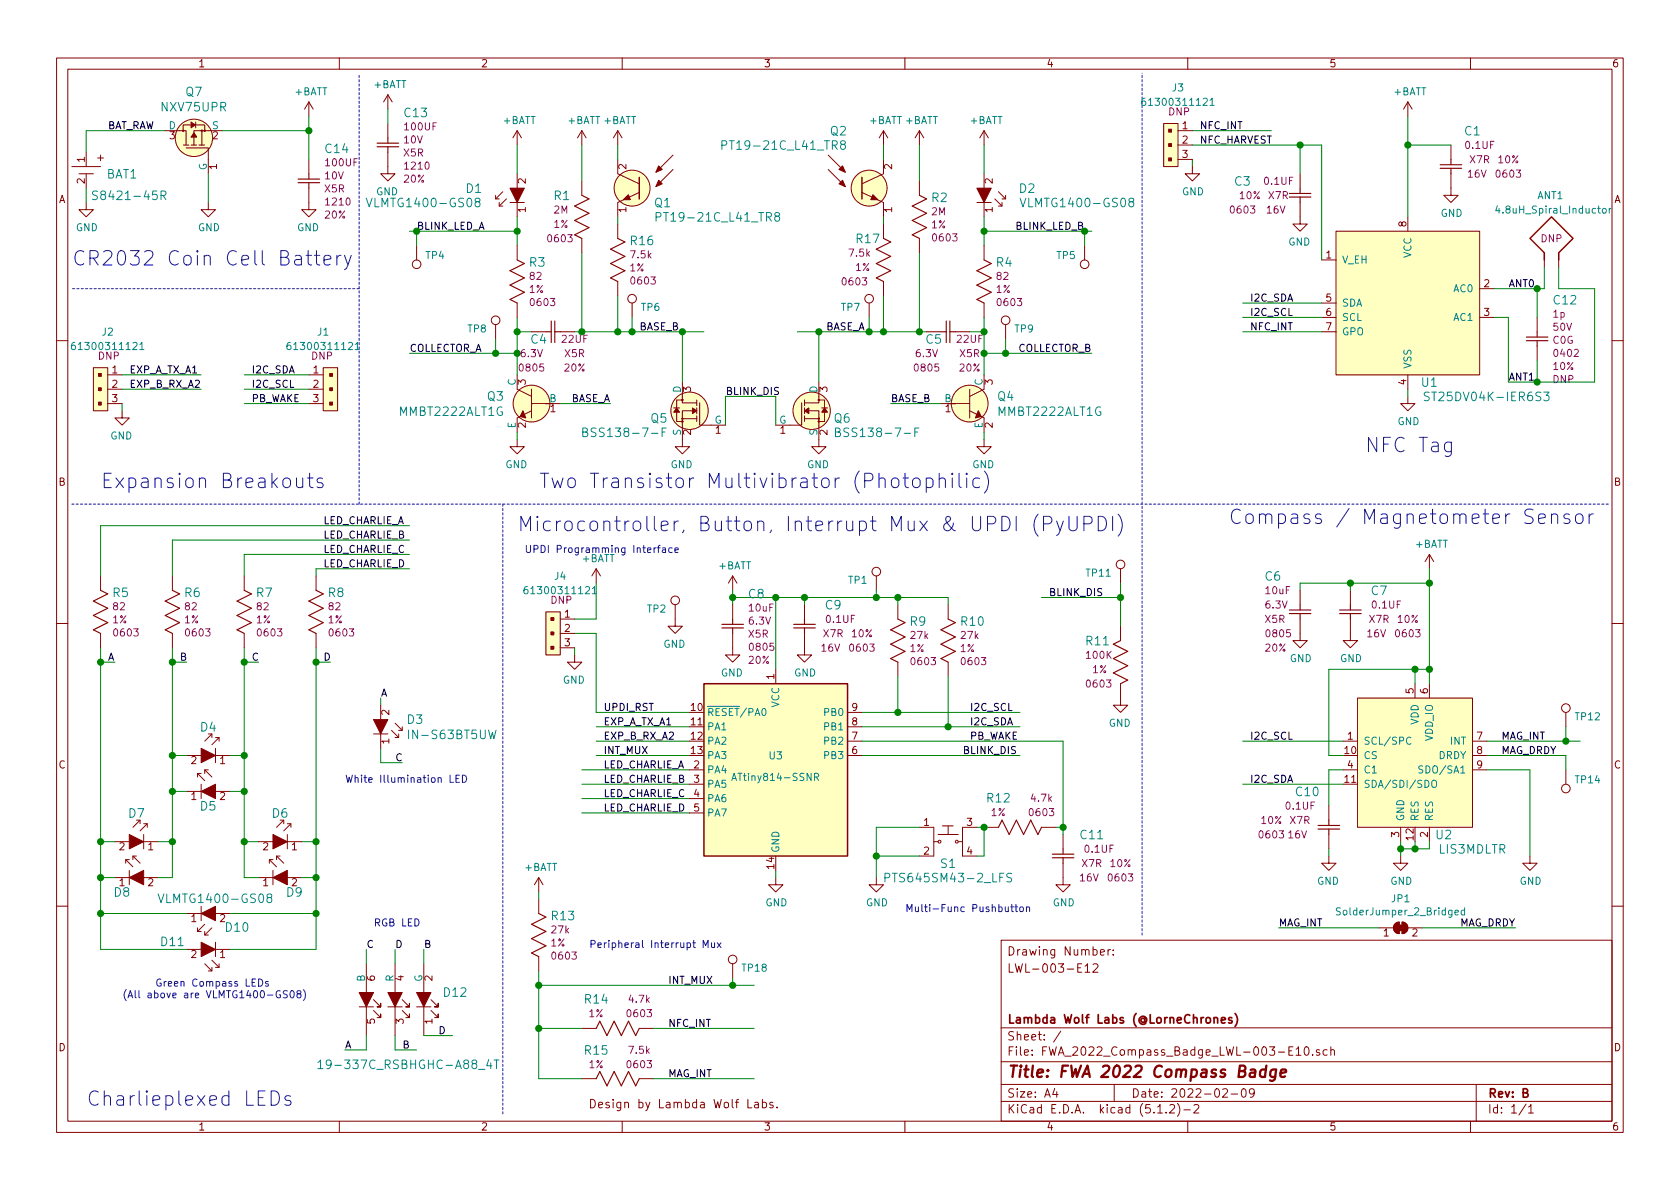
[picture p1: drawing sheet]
<svg xmlns="http://www.w3.org/2000/svg" width="297mm" height="210mm" viewBox="0 0 297 210" stroke-linecap="round" stroke-linejoin="round" font-family="sans-serif">
<defs><g id="words">
<g font-size="3.5" fill="#0000c2">
<text x="12.7" y="47">CR2032 Coin Cell Battery</text>
<text x="241.3" y="80">NFC Tag</text>
<text x="17.8" y="86.4">Expansion Breakouts</text>
<text x="95.2" y="86.4">Two Transistor Multivibrator (Photophilic)</text>
<text x="91.4" y="94">Microcontroller, Button, Interrupt Mux &amp; UPDI (PyUPDI)</text>
<text x="217.2" y="92.7">Compass / Magnetometer Sensor</text>
<text x="15.2" y="195.6">Charlieplexed LEDs</text>
</g>
<text font-size="2.8" fill="#840000" x="178" y="190.5">Title: FWA 2022 Compass Badge</text>
<g font-size="2.1" fill="#008484">
<text x="32.9" y="17">Q7</text>
<text x="28.7" y="19.7">NXV75UPR</text>
<text x="71.6" y="20.7">C13</text>
<text x="146.9" y="23.9">Q2</text>
<text x="259" y="23.9">C1</text>
<text x="57.6" y="27.1">C14</text>
<text x="128.7" y="26.5">PT19-21C_L41_TR8</text>
<text x="17.5" y="35.4">S8421-45R</text>
<text x="18.8" y="31.6">BAT1</text>
<text x="82.4" y="34.1">D1</text>
<text x="98" y="35.4">R1</text>
<text x="164.8" y="35.7">R2</text>
<text x="180.3" y="34.1">D2</text>
<text x="218.3" y="32.8">C3</text>
<text x="65.8" y="36.6">VLMTG1400-GS08</text>
<text x="115.8" y="36.6">Q1</text>
<text x="117" y="39.2">PT19-21C_L41_TR8</text>
<text x="181.4" y="36.6">VLMTG1400-GS08</text>
<text x="93.6" y="47.2">R3</text>
<text x="111.6" y="43.4">R16</text>
<text x="151.5" y="43">R17</text>
<text x="176.2" y="47.2">R4</text>
<text x="274.8" y="53.8">C12</text>
<text x="93.9" y="60.8">C4</text>
<text x="163.8" y="60.8">C5</text>
<text x="86.2" y="70.9">Q3</text>
<text x="176.4" y="70.9">Q4</text>
<text x="251.4" y="68.4">U1</text>
<text x="252.9" y="70.9">ST25DV04K-IER6S3</text>
<text x="70.8" y="73.6">MMBT2222ALT1G</text>
<text x="104.5" y="77.3">BSS138-7-F</text>
<text x="115.1" y="74.7">Q5</text>
<text x="147.5" y="74.7">Q6</text>
<text x="149.1" y="77.3">BSS138-7-F</text>
<text x="176.6" y="73.6">MMBT2222ALT1G</text>
<text x="20" y="105.6">R5</text>
<text x="32.7" y="105.6">R6</text>
<text x="45.4" y="105.6">R7</text>
<text x="58.1" y="105.6">R8</text>
<text x="132.4" y="105.8">C8</text>
<text x="146" y="107.8">C9</text>
<text x="223.7" y="102.7">C6</text>
<text x="242.5" y="105.2">C7</text>
<text x="161" y="110.7">R9</text>
<text x="170" y="110.7">R10</text>
<text x="192.1" y="114.1">R11</text>
<text x="35.5" y="129.4">D4</text>
<text x="72" y="128">D3</text>
<text x="72.8" y="130.7">IN-S63BT5UW</text>
<text x="35.5" y="143.3">D5</text>
<text x="174.6" y="141.9">R12</text>
<text x="229.2" y="140.8">C10</text>
<text x="22.8" y="144.6">D7</text>
<text x="48.2" y="144.6">D6</text>
<text x="191.1" y="148.4">C11</text>
<text x="253.9" y="148.4">U2</text>
<text x="166.3" y="153.5">S1</text>
<text x="254.4" y="150.9">LIS3MDLTR</text>
<text x="20.2" y="158.6">D8</text>
<text x="29" y="159.7">VLMTG1400-GS08</text>
<text x="50.7" y="158.6">D9</text>
<text x="157.5" y="156">PTS645SM43-2_LFS</text>
<text x="28.5" y="167.3">D11</text>
<text x="40" y="164.8">D10</text>
<text x="97.6" y="162.7">R13</text>
<text x="78.5" y="176.3">D12</text>
<text x="103.5" y="177.5">R14</text>
<text x="58" y="189">19-337C_RSBHGHC-A88_4T</text>
<text x="103.5" y="186.5">R15</text>
</g>
<g font-size="2.1" fill="#840000">
<text x="178" y="172">LWL-003-E12</text>
<text x="178" y="169">Drawing Number:</text>
<text x="178" y="184">Sheet: /</text>
<text x="178" y="181">Lambda Wolf Labs (@LorneChrones)</text>
<text x="178" y="186.7">File: FWA_2022_Compass_Badge_LWL-003-E10.sch</text>
<text x="104" y="196">Design by Lambda Wolf Labs.</text>
<text x="178" y="196.9">KiCad E.D.A. kicad (5.1.2)-2</text>
<text x="178" y="194.1">Size: A4</text>
<text x="200" y="194.1">Date: 2022-02-09</text>
<text x="263" y="194.1">Rev: B</text>
<text x="263" y="196.9">Id: 1/1</text>
</g>
<g font-size="1.8" fill="#840000">
<text x="35" y="11.9">1</text>
<text x="85" y="11.9">2</text>
<text x="135" y="11.9">3</text>
<text x="185" y="11.9">4</text>
<text x="235" y="11.9">5</text>
<text x="285" y="11.9">6</text>
<text x="209.1" y="22.9">1</text>
<text x="15" y="28.7" transform="rotate(-90 15 28.7)">1</text>
<text x="30" y="24.6">3</text>
<text x="37.6" y="24.6">2</text>
<text x="38.4" y="29.9" transform="rotate(-90 38.4 29.9)">1</text>
<text x="110.7" y="29.9" transform="rotate(-90 110.7 29.9)">2</text>
<text x="157.7" y="29.9" transform="rotate(-90 157.7 29.9)">2</text>
<text x="209.1" y="25.4">2</text>
<text x="209.1" y="27.9">3</text>
<text x="10.4" y="35.9">A</text>
<text x="15" y="32.5" transform="rotate(-90 15 32.5)">2</text>
<text x="93" y="32.5" transform="rotate(-90 93 32.5)">2</text>
<text x="175.5" y="32.5" transform="rotate(-90 175.5 32.5)">2</text>
<text x="285.4" y="35.9">A</text>
<text x="93" y="37.6" transform="rotate(-90 93 37.6)">1</text>
<text x="110.7" y="37.6" transform="rotate(-90 110.7 37.6)">1</text>
<text x="157.7" y="37.6" transform="rotate(-90 157.7 37.6)">1</text>
<text x="175.5" y="37.6" transform="rotate(-90 175.5 37.6)">1</text>
<text x="248.7" y="40.1" transform="rotate(-90 248.7 40.1)">8</text>
<text x="234.5" y="45.7">1</text>
<text x="234.5" y="53.3">5</text>
<text x="262.4" y="50.8">2</text>
<text x="234.5" y="55.9">6</text>
<text x="234.5" y="58.4">7</text>
<text x="262.4" y="55.9">3</text>
<text x="19.8" y="66">1</text>
<text x="19.8" y="68.6">2</text>
<text x="19.8" y="71.1">3</text>
<text x="55.4" y="66">1</text>
<text x="55.4" y="68.6">2</text>
<text x="55.4" y="71.1">3</text>
<text x="93" y="68" transform="rotate(-90 93 68)">3</text>
<text x="122.2" y="69.3" transform="rotate(-90 122.2 69.3)">3</text>
<text x="146.3" y="69.3" transform="rotate(-90 146.3 69.3)">3</text>
<text x="175.5" y="68" transform="rotate(-90 175.5 68)">3</text>
<text x="248.7" y="68" transform="rotate(-90 248.7 68)">4</text>
<text x="93" y="75.7" transform="rotate(-90 93 75.7)">2</text>
<text x="97.3" y="72.9">1</text>
<text x="122.2" y="76.9" transform="rotate(-90 122.2 76.9)">2</text>
<text x="126.5" y="76.7">1</text>
<text x="137.9" y="76.7">1</text>
<text x="146.3" y="76.9" transform="rotate(-90 146.3 76.9)">2</text>
<text x="167.2" y="72.9">1</text>
<text x="175.5" y="75.7" transform="rotate(-90 175.5 75.7)">2</text>
<text x="10.4" y="85.9">B</text>
<text x="285.4" y="85.9">B</text>
<text x="99.8" y="109.2">1</text>
<text x="99.8" y="111.8">2</text>
<text x="99.8" y="114.3">3</text>
<text x="122.2" y="125.7">10</text>
<text x="136.9" y="120.1" transform="rotate(-90 136.9 120.1)">1</text>
<text x="150.6" y="125.7">9</text>
<text x="249.9" y="122.7" transform="rotate(-90 249.9 122.7)">5</text>
<text x="252.5" y="122.7" transform="rotate(-90 252.5 122.7)">6</text>
<text x="68.8" y="131.5" transform="rotate(-90 68.8 131.5)">1</text>
<text x="68.8" y="126.5" transform="rotate(-90 68.8 126.5)">2</text>
<text x="122.2" y="128.3">11</text>
<text x="122.2" y="130.8">12</text>
<text x="150.6" y="130.8">7</text>
<text x="150.6" y="128.3">8</text>
<text x="238.3" y="130.8">1</text>
<text x="261.1" y="130.8">7</text>
<text x="10.4" y="135.9">C</text>
<text x="33.8" y="135.1">2</text>
<text x="38.9" y="135.1">1</text>
<text x="122.2" y="133.3">13</text>
<text x="122.7" y="135.9">2</text>
<text x="150.6" y="133.3">6</text>
<text x="237.8" y="133.3">10</text>
<text x="238.3" y="135.9">4</text>
<text x="261.1" y="133.3">8</text>
<text x="261.1" y="135.9">9</text>
<text x="285.4" y="135.9">C</text>
<text x="33.8" y="141.5">1</text>
<text x="38.9" y="141.5">2</text>
<text x="122.7" y="138.4">3</text>
<text x="122.7" y="141">4</text>
<text x="122.7" y="143.5">5</text>
<text x="237.8" y="138.4">11</text>
<text x="163.3" y="146">1</text>
<text x="171" y="146">3</text>
<text x="247.4" y="148.1" transform="rotate(-90 247.4 148.1)">3</text>
<text x="249.9" y="148.5" transform="rotate(-90 249.9 148.5)">12</text>
<text x="252.5" y="148.1" transform="rotate(-90 252.5 148.1)">2</text>
<text x="21.1" y="150.4">2</text>
<text x="26.2" y="150.4">1</text>
<text x="46.5" y="150.4">2</text>
<text x="51.6" y="150.4">1</text>
<text x="136.9" y="153.6" transform="rotate(-90 136.9 153.6)">14</text>
<text x="163.3" y="151.1">2</text>
<text x="171" y="151.1">4</text>
<text x="21.1" y="156.7">1</text>
<text x="26.2" y="156.7">2</text>
<text x="46.5" y="156.7">1</text>
<text x="51.6" y="156.7">2</text>
<text x="33.8" y="163.1">1</text>
<text x="38.9" y="163.1">2</text>
<text x="244.6" y="165.6">1</text>
<text x="249.7" y="165.6">2</text>
<text x="33.8" y="169.4">2</text>
<text x="38.9" y="169.4">1</text>
<text x="66.3" y="173.5" transform="rotate(-90 66.3 173.5)">6</text>
<text x="71.4" y="173.5" transform="rotate(-90 71.4 173.5)">4</text>
<text x="76.5" y="173.5" transform="rotate(-90 76.5 173.5)">2</text>
<text x="10.4" y="185.9">D</text>
<text x="66.3" y="181.1" transform="rotate(-90 66.3 181.1)">5</text>
<text x="71.4" y="181.1" transform="rotate(-90 71.4 181.1)">3</text>
<text x="76.5" y="181.1" transform="rotate(-90 76.5 181.1)">1</text>
<text x="285.4" y="185.9">D</text>
<text x="35" y="199.9">1</text>
<text x="85" y="199.9">2</text>
<text x="135" y="199.9">3</text>
<text x="185" y="199.9">4</text>
<text x="235" y="199.9">5</text>
<text x="285" y="199.9">6</text>
</g>
<g font-size="1.8" fill="#008484">
<text x="52.1" y="16.9">+BATT</text>
<text x="66.1" y="15.6">+BATT</text>
<text x="207.3" y="16.2">J3</text>
<text x="246.4" y="16.9">+BATT</text>
<text x="29.8" y="22.9">D</text>
<text x="37.5" y="22.9">S</text>
<text x="89" y="21.9">+BATT</text>
<text x="100.4" y="21.9">+BATT +BATT</text>
<text x="153.7" y="21.9">+BATT +BATT</text>
<text x="171.5" y="21.9">+BATT</text>
<text x="202.9" y="18.7">61300311121</text>
<text x="36.6" y="30.1" transform="rotate(-90 36.6 30.1)">G</text>
<text x="66.5" y="34.5">GND</text>
<text x="209" y="34.5">GND</text>
<text x="271.8" y="35.2">ANT1</text>
<text x="13.4" y="40.9">GND</text>
<text x="35" y="40.9">GND</text>
<text x="52.5" y="40.9">GND</text>
<text x="254.7" y="38.3">GND</text>
<text x="265.3" y="37.8">4.8uH_Spiral_Inductor</text>
<text x="75.3" y="45.8">TP4</text>
<text x="186.9" y="45.8">TP5</text>
<text x="227.8" y="43.4">GND</text>
<text x="237.2" y="46.6">V_EH</text>
<text x="249.6" y="45.6" transform="rotate(-90 249.6 45.6)">VCC</text>
<text x="257.1" y="51.7">AC0</text>
<text x="18.1" y="59.4">J2</text>
<text x="56.2" y="59.4">J1</text>
<text x="82.7" y="58.8">TP8</text>
<text x="113.4" y="55">TP6</text>
<text x="148.8" y="55">TP7</text>
<text x="179.5" y="58.8">TP9</text>
<text x="237.2" y="54.2">SDA</text>
<text x="237.2" y="56.8">SCL</text>
<text x="237.2" y="59.3">GPO</text>
<text x="257.1" y="56.8">AC1</text>
<text x="13.6" y="61.9">61300311121</text>
<text x="51.7" y="61.9">61300311121</text>
<text x="249.6" y="65.3" transform="rotate(-90 249.6 65.3)">VSS</text>
<text x="91.2" y="68.2" transform="rotate(-90 91.2 68.2)">C</text>
<text x="97.2" y="71.1">B</text>
<text x="120.4" y="69.5" transform="rotate(-90 120.4 69.5)">D</text>
<text x="144.5" y="69.5" transform="rotate(-90 144.5 69.5)">D</text>
<text x="167" y="71.1">B</text>
<text x="173.7" y="68.2" transform="rotate(-90 173.7 68.2)">C</text>
<text x="19.5" y="77.7">GND</text>
<text x="91.2" y="75.8" transform="rotate(-90 91.2 75.8)">E</text>
<text x="120.4" y="77" transform="rotate(-90 120.4 77)">S</text>
<text x="126.3" y="74.9">G</text>
<text x="137.7" y="74.9">G</text>
<text x="144.5" y="77" transform="rotate(-90 144.5 77)">S</text>
<text x="173.7" y="75.8" transform="rotate(-90 173.7 75.8)">E</text>
<text x="247.1" y="75.2">GND</text>
<text x="89.4" y="82.8">GND</text>
<text x="118.6" y="82.8">GND</text>
<text x="142.7" y="82.8">GND</text>
<text x="171.9" y="82.8">GND</text>
<text x="102.9" y="99.4">+BATT</text>
<text x="127.1" y="100.7">+BATT</text>
<text x="192.1" y="102">TP11</text>
<text x="250.2" y="96.9">+BATT</text>
<text x="93.6" y="105.1">61300311121</text>
<text x="98.1" y="102.5">J4</text>
<text x="150" y="103.2">TP1</text>
<text x="114.5" y="108.3">TP2</text>
<text x="117.3" y="114.5">GND</text>
<text x="127.5" y="119.6">GND</text>
<text x="140.4" y="119.6">GND</text>
<text x="228" y="117.1">GND</text>
<text x="236.9" y="117.1">GND</text>
<text x="99.5" y="120.9">GND</text>
<text x="137.8" y="125.1" transform="rotate(-90 137.8 125.1)">VCC</text>
<text x="125" y="126.6">RESET/PA0</text>
<text x="125" y="129.2">PA1</text>
<text x="125" y="131.7">PA2</text>
<text x="145.9" y="131.7">PB2</text>
<text x="145.9" y="129.2">PB1</text>
<text x="145.9" y="126.6">PB0</text>
<text x="196" y="128.5">GND</text>
<text x="241" y="131.7">SCL/SPC</text>
<text x="250.8" y="128.2" transform="rotate(-90 250.8 128.2)">VDD</text>
<text x="253.4" y="131" transform="rotate(-90 253.4 131)">VDD_IO</text>
<text x="256.5" y="131.7">INT</text>
<text x="278.6" y="127.4">TP12</text>
<text x="125" y="134.2">PA3</text>
<text x="125" y="136.8">PA4</text>
<text x="136" y="134.3">U3</text>
<text x="145.9" y="134.2">PB3</text>
<text x="241" y="134.2">CS</text>
<text x="241" y="136.8">C1</text>
<text x="251.6" y="136.8">SDO/SA1</text>
<text x="254.3" y="134.2">DRDY</text>
<text x="125" y="139.3">PA5</text>
<text x="125" y="141.9">PA6</text>
<text x="130.2" y="138.1">ATtiny814-SSNR</text>
<text x="241" y="139.3">SDA/SDI/SDO</text>
<text x="278.6" y="138.5">TP14</text>
<text x="125" y="144.4">PA7</text>
<text x="248.3" y="145.3" transform="rotate(-90 248.3 145.3)">GND</text>
<text x="250.8" y="145.3" transform="rotate(-90 250.8 145.3)">RES</text>
<text x="253.4" y="145.3" transform="rotate(-90 253.4 145.3)">RES</text>
<text x="92.8" y="154">+BATT</text>
<text x="137.8" y="150.9" transform="rotate(-90 137.8 150.9)">GND</text>
<text x="135.3" y="160.3">GND</text>
<text x="153.1" y="160.3">GND</text>
<text x="186.1" y="160.3">GND</text>
<text x="232.9" y="156.5">GND</text>
<text x="236.9" y="161.9">SolderJumper_2_Bridged</text>
<text x="245.8" y="156.5">GND</text>
<text x="246.1" y="159.6">JP1</text>
<text x="268.7" y="156.5">GND</text>
<text x="64.5" y="173.6" transform="rotate(-90 64.5 173.6)">B</text>
<text x="69.6" y="173.6" transform="rotate(-90 69.6 173.6)">R</text>
<text x="74.7" y="173.7" transform="rotate(-90 74.7 173.7)">G</text>
<text x="131.3" y="171.8">TP18</text>
</g>
<g font-size="1.8">
<text x="19" y="22.9">BAT_RAW</text>
<text x="212.1" y="22.9">NFC_INT</text>
<text x="212.1" y="25.4">NFC_HARVEST</text>
<text x="73.7" y="40.6">BLINK_LED_A</text>
<text x="179.6" y="40.6">BLINK_LED_B</text>
<text x="221" y="53.3">I2C_SDA</text>
<text x="266.7" y="50.8">ANT0</text>
<text x="113" y="58.4">BASE_B</text>
<text x="146" y="58.4">BASE_A</text>
<text x="221" y="55.9">I2C_SCL</text>
<text x="221" y="58.4">NFC_INT</text>
<text x="72.4" y="62.2">COLLECTOR_A</text>
<text x="179.8" y="62.2">COLLECTOR_B</text>
<text x="22.9" y="66">EXP_A_TX_A1</text>
<text x="22.9" y="68.6">EXP_B_RX_A2</text>
<text x="44.4" y="66">I2C_SDA</text>
<text x="44.4" y="68.6">I2C_SCL</text>
<text x="44.4" y="71.1">PB_WAKE</text>
<text x="100.8" y="71.1">BASE_A</text>
<text x="128.3" y="69.8">BLINK_DIS</text>
<text x="157.5" y="71.1">BASE_B</text>
<text x="266.7" y="67.3">ANT1</text>
<text x="57.1" y="92.7">LED_CHARLIE_A</text>
<text x="57.1" y="95.2">LED_CHARLIE_B</text>
<text x="57.1" y="97.8">LED_CHARLIE_C</text>
<text x="57.1" y="100.3">LED_CHARLIE_D</text>
<text x="185.4" y="105.4">BLINK_DIS</text>
<text x="19" y="116.8">A</text>
<text x="31.7" y="116.8">B</text>
<text x="44.4" y="116.8">C</text>
<text x="57.1" y="116.8">D</text>
<text x="67.3" y="123.2">A</text>
<text x="106.7" y="125.7">UPDI_RST</text>
<text x="171.4" y="125.7">I2C_SCL</text>
<text x="106.7" y="128.3">EXP_A_TX_A1</text>
<text x="106.7" y="130.8">EXP_B_RX_A2</text>
<text x="171.4" y="128.3">I2C_SDA</text>
<text x="171.4" y="130.8">PB_WAKE</text>
<text x="221" y="130.8">I2C_SCL</text>
<text x="265.4" y="130.8">MAG_INT</text>
<text x="69.8" y="134.6">C</text>
<text x="106.7" y="133.3">INT_MUX</text>
<text x="106.7" y="135.9">LED_CHARLIE_A</text>
<text x="170.2" y="133.3">BLINK_DIS</text>
<text x="265.4" y="133.3">MAG_DRDY</text>
<text x="106.7" y="138.4">LED_CHARLIE_B</text>
<text x="106.7" y="141">LED_CHARLIE_C</text>
<text x="106.7" y="143.5">LED_CHARLIE_D</text>
<text x="221" y="138.4">I2C_SDA</text>
<text x="64.8" y="167.6">C</text>
<text x="69.8" y="167.6">D</text>
<text x="74.9" y="167.6">B</text>
<text x="226.1" y="163.8">MAG_INT</text>
<text x="257.9" y="163.8">MAG_DRDY</text>
<text x="118.1" y="174">INT_MUX</text>
<text x="61" y="185.4">A</text>
<text x="71.1" y="185.4">B</text>
<text x="77.5" y="182.9">D</text>
<text x="118.1" y="181.6">NFC_INT</text>
<text x="118.1" y="190.5">MAG_INT</text>
</g>
<g font-size="1.8" fill="#840084">
<text x="71.7" y="23.1">100UF</text>
<text x="206.6" y="20.4">DNP</text>
<text x="57.7" y="29.4">100UF</text>
<text x="71.4" y="27.7">X5R</text>
<text x="71.5" y="25.4">10V</text>
<text x="71.8" y="30">1210</text>
<text x="259.2" y="26.3">0.1UF</text>
<text x="259.9" y="28.9">X7R</text>
<text x="264.9" y="28.9">10%</text>
<text x="57.5" y="34">X5R</text>
<text x="57.5" y="31.7">10V</text>
<text x="71.5" y="32.3">20%</text>
<text x="219.2" y="35.2">10%</text>
<text x="223.6" y="32.7">0.1UF</text>
<text x="224.3" y="35.2">X7R</text>
<text x="259.8" y="31.4">16V</text>
<text x="264.7" y="31.4">0603</text>
<text x="57.5" y="38.7">20%</text>
<text x="57.8" y="36.3">1210</text>
<text x="97.9" y="40.3">1%</text>
<text x="98" y="37.8">2M</text>
<text x="164.7" y="40.4">1%</text>
<text x="164.7" y="38.1">2M</text>
<text x="217.8" y="37.8">0603</text>
<text x="224.3" y="37.8">16V</text>
<text x="97.1" y="42.8">0603</text>
<text x="111.6" y="45.7">7.5k</text>
<text x="150.2" y="45.4">7.5k</text>
<text x="151.3" y="47.9">1%</text>
<text x="165.1" y="42.7">0603</text>
<text x="272.5" y="42.8">DNP</text>
<text x="93.6" y="51.8">1%</text>
<text x="93.8" y="49.5">82</text>
<text x="111.4" y="48">1%</text>
<text x="111.8" y="50.3">0603</text>
<text x="149.1" y="50.5">0603</text>
<text x="176.1" y="51.8">1%</text>
<text x="176.3" y="49.5">82</text>
<text x="94" y="54.1">0603</text>
<text x="176.5" y="54.1">0603</text>
<text x="274.7" y="56.2">1p</text>
<text x="274.7" y="58.5">50V</text>
<text x="17.4" y="63.6">DNP</text>
<text x="55.1" y="63.6">DNP</text>
<text x="92" y="65.7">0805</text>
<text x="92.2" y="63.2">6.3V</text>
<text x="99.4" y="60.6">22UF</text>
<text x="99.8" y="65.7">20%</text>
<text x="99.9" y="63.2">X5R</text>
<text x="161.9" y="65.7">0805</text>
<text x="162" y="63.2">6.3V</text>
<text x="169.3" y="60.6">22UF</text>
<text x="169.7" y="65.7">20%</text>
<text x="169.7" y="63.2">X5R</text>
<text x="274.6" y="60.8">C0G</text>
<text x="274.7" y="65.4">10%</text>
<text x="275" y="63.1">0402</text>
<text x="274.6" y="67.7">DNP</text>
<text x="20.1" y="107.9">82</text>
<text x="32.8" y="107.9">82</text>
<text x="45.5" y="107.9">82</text>
<text x="58.2" y="107.9">82</text>
<text x="97.4" y="106.8">DNP</text>
<text x="223.9" y="105.1">10uF</text>
<text x="223.9" y="107.6">6.3V</text>
<text x="242.7" y="107.6">0.1UF</text>
<text x="19.9" y="110.2">1%</text>
<text x="20.3" y="112.5">0603</text>
<text x="32.6" y="110.2">1%</text>
<text x="33" y="112.5">0603</text>
<text x="45.3" y="110.2">1%</text>
<text x="45.7" y="112.5">0603</text>
<text x="58" y="110.2">1%</text>
<text x="58.4" y="112.5">0603</text>
<text x="132.4" y="112.8">X5R</text>
<text x="132.5" y="108.1">10uF</text>
<text x="132.5" y="110.5">6.3V</text>
<text x="145.6" y="112.7">X7R</text>
<text x="146.2" y="110.2">0.1UF</text>
<text x="150.6" y="112.7">10%</text>
<text x="161.1" y="113">27k</text>
<text x="170" y="113">27k</text>
<text x="223.7" y="110.2">X5R</text>
<text x="224.1" y="112.7">0805</text>
<text x="242" y="112.7">16V</text>
<text x="242.1" y="110.2">X7R</text>
<text x="247" y="112.7">0603</text>
<text x="247.2" y="110.2">10%</text>
<text x="132.4" y="117.4">20%</text>
<text x="132.7" y="115.1">0805</text>
<text x="145.5" y="115.2">16V</text>
<text x="150.4" y="115.2">0603</text>
<text x="160.9" y="115.3">1%</text>
<text x="161.3" y="117.6">0603</text>
<text x="169.8" y="115.3">1%</text>
<text x="170.2" y="117.6">0603</text>
<text x="192.2" y="116.5">100K</text>
<text x="193.2" y="119">1%</text>
<text x="223.8" y="115.2">20%</text>
<text x="192.3" y="121.6">0603</text>
<text x="182.4" y="141.8">4.7k</text>
<text x="227.5" y="143.2">0.1UF</text>
<text x="175.2" y="144.3">1%</text>
<text x="182.2" y="144.3">0603</text>
<text x="222.8" y="148.3">0603</text>
<text x="223" y="145.7">10%</text>
<text x="228.1" y="148.3">16V</text>
<text x="228.1" y="145.7">X7R</text>
<text x="191.2" y="155.9">16V</text>
<text x="191.3" y="153.3">X7R</text>
<text x="191.9" y="150.8">0.1UF</text>
<text x="196.2" y="155.9">0603</text>
<text x="196.4" y="153.3">10%</text>
<text x="97.4" y="167.4">1%</text>
<text x="97.6" y="165.1">27k</text>
<text x="97.8" y="169.7">0603</text>
<text x="104.1" y="179.9">1%</text>
<text x="111.1" y="179.9">0603</text>
<text x="111.3" y="177.3">4.7k</text>
<text x="104.1" y="188.9">1%</text>
<text x="111.1" y="188.9">0603</text>
<text x="111.3" y="186.4">7.5k</text>
</g>
<g font-size="1.8" fill="#0000c2">
<text x="92.7" y="97.8">UPDI Programming Interface</text>
<text x="61" y="138.4">White Illumination LED</text>
<text x="160" y="161.3">Multi-Func Pushbutton</text>
<text x="66" y="163.8">RGB LED</text>
<text x="104.1" y="167.6">Peripheral Interrupt Mux</text>
<text x="21.6" y="176.5">(All above are VLMTG1400-GS08)</text>
<text x="24.5" y="174.5">Green Compass LEDs</text>
</g>
</g></defs>
<g fill="none" stroke="#840000" stroke-width=".18">
<path d="M10 10.3h277v189.9h-277zM12 12.2h273v186.1h-273zM54.6 18l-.8 1.3M54.6 18v2.6M54.6 18l.8 1.3M60 10.3v1.9M68.6 16.8v2.5M68.6 16.8l-.8 1.2M68.6 16.8l.7 1.2M110 10.3v1.9M160 10.3v1.9M210 10.3v1.9"/>
<path d="M248.9 18l-.7 1.3M248.9 18v2.6M248.9 18l.8 1.3M260 10.3v1.9M12.7 29.5h5.1M14 30.7h2.5M15.2 35.8v1.3h1.3l-1.3 1.2-1.2-1.2h1.2M15.2 26.9v2.6M15.2 30.7v2.6M17.3 27.9h1M17.8 27.4v1M29.2 23.1h3.7v2.5"/>
<path d="M32.4 23.2v-1.1h3.8v1.1M32.4 25.6h1M32.9 26.2h3.9v4.5M33.8 25.6h1M34.6 21.6v1M35.2 25.6h1M35.7 23.1v2.5M36.8 35.8v1.3h1.3l-1.3 1.2-1.2-1.2h1.2M39.4 23.1h-5.1v2.5M54.6 33.3v3.8h-1.3l1.3 1.2 1.3-1.2h-1.3M54.6 28.2v2.5M68.6 26.9v3.8h-1.3l1.3 1.3 1.2-1.3h-1.2"/>
<path d="M68.6 21.8v2.6M87.6 34.5v.7h.7M88.3 35.8v.6h.6M88.9 33.9l-1.3 1.3M89.5 35.2l-1.2 1.2M90.2 35.8h2.5M91.4 23.1v2.5M91.4 30.7v2.6M91.4 35.8v2.5M91.4 23.1l-.7 1.3M91.4 23.1l.8 1.3M102.9 23.1l-.8 1.3"/>
<path d="M102.9 23.1v2.5M102.9 32v2.5M102.9 23.1l.7 1.3M109.2 28.2v2.5l3.8 1.8M109.2 23.1v2.5M109.2 39.6v2.6M109.2 23.1l-.7 1.3M109.2 23.1l.8 1.3M113 34l-3.8 1.8v2.5M119 30l-2.3 2.3M119 27.4l-2.3 2.3M146.4 30l2.3 2.3"/>
<path d="M146.4 27.4l2.3 2.3M152.4 34l3.8 1.8v2.5M156.2 23.1l-.8 1.3M156.2 23.1v2.5M156.2 28.2v2.5l-3.8 1.8M156.2 39.6v2.6M156.2 23.1l.8 1.3M162.6 23.1l-.8 1.3M162.6 23.1v2.5M162.6 32v2.5M162.6 23.1l.7 1.3M172.7 35.8h2.6"/>
<path d="M174 23.1v2.5M174 30.7v2.6M174 35.8v2.5M174 23.1l-.8 1.3M174 23.1l.8 1.3M175.9 35.2l1.3 1.2M176.5 33.9l1.3 1.3M177.2 35.8v.6h-.7M177.8 34.5v.7h-.6M205.7 21.8h2.6v7.7h-2.6zM208.3 23.1h2.5M208.3 25.6h2.5"/>
<path d="M208.3 28.2h2.5M210.8 29.5v1.2h1.3l-1.3 1.3-1.3-1.3h1.3M229.9 35.8v3.8h-1.3l1.3 1.3 1.2-1.3h-1.2M229.9 30.7v2.6M248.9 38.3v2.6M256.5 30.7v3.8h1.3l-1.3 1.3-1.2-1.3h1.2M256.5 25.6v2.6M73.7 43.4v2.6M87.6 57.4v2.5M91.4 43.4v2.6M91.4 53.6v2.5M99.1 58.7h2.5"/>
<path d="M102.9 42.2v2.5M109.2 49.8v2.5M111.8 53.6v2.5M153.7 53.6v2.5M156.2 49.8v2.5M162.6 42.2v2.5M168.9 58.7h2.5M174 43.4v2.6M174 53.6v2.5M177.8 57.4v2.5M191.8 43.4v2.6M233.7 46h2.5"/>
<path d="M233.7 56.1h2.5M233.7 53.6h2.5M233.7 58.7h2.5M236.2 40.9h25.4v25.4h-25.4zM261.6 51h2.6M261.6 56.1h2.6M271.8 56.1v2.6M273 44.7v2.5M275.6 44.7v2.5M10 60.2h2M16.5 65h2.5v7.6h-2.5zM19 71.4h2.6"/>
<path d="M19 66.3h2.6M19 68.8h2.6M21.6 72.6v1.3h-1.3l1.3 1.3 1.3-1.3h-1.3M54.6 71.4h2.5M54.6 66.3h2.5M54.6 68.8h2.5M57.1 65h2.6v7.6h-2.6zM91.4 77.7v1.3h-1.2l1.2 1.3 1.3-1.3h-1.3M91.4 66.3v2.5l2.6 1.3M94 71.4h5.1M94 72.6l-2.6 1.3v2.5M94 68.8v5.1"/>
<path d="M119.1 72.1h1M120.6 67.6v3.6h2.6M120.6 74h2.6M120.8 70.7h-1.2v3.8h1.2M123.2 72.6h-2.6v6.4h-1.2l1.2 1.3 1.3-1.3h-1.3M123.2 70.7v1M123.2 72.1v1M123.2 73.5v1M123.7 71.2v4h4.6M141.7 71.2v4h-4.5M142.2 72.6h2.6v6.4h-1.3l1.3 1.3 1.2-1.3h-1.2M142.2 70.7v1"/>
<path d="M142.2 72.1v1M142.2 73.5v1M142.2 74h2.6M144.7 70.7h1.1v3.8h-1.1M144.8 67.6v3.6h-2.6M145.3 72.1h1M166.4 71.4h5M171.4 72.6l2.6 1.3v2.5M171.4 68.8v5.1M174 77.7v1.3h-1.3l1.3 1.3 1.3-1.3h-1.3M174 66.3v2.5l-2.6 1.3M248.9 70.1v1.3h1.3l-1.3 1.2-1.3-1.2h1.3"/>
<path d="M248.9 66.3v2.5M271.8 61.2v2.5M285 60.2h2M252.7 98v2.6M252.7 98l-.7 1.3M252.7 98l.8 1.3M10 110.3h2M17.8 101.8v2.6M17.8 112v2.5M30.5 101.8v2.6M30.5 112v2.5M43.2 101.8v2.6"/>
<path d="M43.2 112v2.5M55.9 101.8v2.6M55.9 112v2.5M96.5 108.2h2.6v7.6h-2.6zM99.1 109.5h2.5M99.1 112h2.5M99.1 114.5h2.5M101.6 115.8v1.3h-1.3l1.3 1.3 1.3-1.3h-1.3M105.4 100.6l-.8 1.2M105.4 100.6v2.5M105.4 100.6l.8 1.2M119.4 106.9v3.8h-1.3l1.3 1.3 1.2-1.3h-1.2"/>
<path d="M129.5 112v3.8h-1.2l1.2 1.3 1.3-1.3h-1.3M129.5 101.8l-.7 1.3M129.5 101.8v2.6M129.5 106.9v2.6M129.5 101.8l.8 1.3M137.2 118.4v2.5M142.2 112v3.8h1.3l-1.3 1.3-1.2-1.3h1.2M142.2 106.9v2.6M154.9 101.8v2.6M158.7 106.9v2.6M158.7 117.1v2.5M167.6 106.9v2.6"/>
<path d="M167.6 117.1v2.5M198.1 100.6v2.5M198.1 110.7v2.6M229.9 109.5v3.8h1.2l-1.2 1.2-1.3-1.2h1.3M229.9 104.4v2.5M238.8 109.5v3.8h1.2l-1.2 1.2-1.3-1.2h1.3M238.8 104.4v2.5M285 110.3h2M33 133.6h2.6M33 139.9h2.6M34.9 136.8l1.3 1.2M35.6 136.8h-.7v.6"/>
<path d="M35.6 138.7v2.5M36.2 136.1l1.3 1.3M36.8 129.8h.7v.6M36.8 136.1h-.6v.7M37.5 129.8l-1.3 1.3M38.1 130.4h.6v.7M38.1 133.6h2.5M38.1 132.3v2.6M38.1 139.9h2.5M38.7 130.4l-1.2 1.3M66 129.8h2.6M67.3 124.7v2.5"/>
<path d="M67.3 129.8v2.5M69.2 129.2l1.3 1.2M69.8 127.9l1.3 1.3M70.5 129.8v.6h-.7M71.1 128.5v.7h-.6M121.9 136.1h2.6M121.9 138.7h2.6M149.9 131.1h2.5M149.9 133.6h2.5M149.9 128.5h2.5M149.9 126h2.5M198.1 120.9v3.8h-1.3l1.3 1.3 1.3-1.3h-1.3"/>
<path d="M237.5 131.1h2.5M237.5 136.1h2.5M240 123.4h20.3v22.9h-20.3zM250.2 120.9v2.5M252.7 120.9v2.5M260.3 131.1h2.6M260.3 136.1h2.6M260.3 133.6h2.6M276.9 126v2.5M276.9 136.1v2.6M20.3 148.8h2.6M20.3 155.2h2.6"/>
<path d="M22.2 152l1.3 1.3M22.9 152h-.7v.6M22.9 153.9v2.6M23.5 151.4l1.3 1.2M24.1 151.4h-.6v.6M24.1 145h.7v.7M24.8 145l-1.3 1.3M25.4 145.7h.6v.6M25.4 148.8h2.5M25.4 155.2h2.5M25.4 147.6v2.5M26 145.7l-1.2 1.2"/>
<path d="M45.7 148.8h2.6M45.7 155.2h2.6M47.6 152l1.3 1.3M48.3 152h-.7v.6M48.3 153.9v2.6M48.9 151.4l1.3 1.2M49.5 151.4h-.6v.6M49.5 145h.7v.7M50.2 145l-1.3 1.3M50.8 145.7h.6v.6M50.8 148.8h2.5M50.8 155.2h2.5"/>
<path d="M50.8 147.6v2.5M51.4 145.7l-1.2 1.2M95.2 155.2v2.5M95.2 159v2.5M95.2 155.2l-.7 1.3M95.2 155.2l.8 1.3M121.9 141.2h2.6M121.9 143.8h2.6M137.2 155.2v1.3h1.2l-1.2 1.2-1.3-1.2h1.3M154.9 155.2v1.3h1.3l-1.3 1.2-1.2-1.2h1.2M162.6 146.3h2.5v5.1h-2.5M165.1 148.8h.8"/>
<path d="M165.9 147.6h3.5M166.6 146h1.9M167.6 146v1.6M169.4 148.8h.8M172.7 146.3h-2.5v5.1h2.5M174 146.3h2.5M184.1 146.3h2.6M188 152.6v3.9h1.2l-1.2 1.2-1.3-1.2h1.3M188 147.6v2.5M234.9 151.4v1.2h-1.2l1.2 1.3 1.3-1.3h-1.3M234.9 142.5v2.5M234.9 147.6v2.5"/>
<path d="M247.6 151.4v1.2h1.3l-1.3 1.3-1.2-1.3h1.2M247.6 146.3v2.5M252.7 146.3v2.5M270.5 151.4v1.2h1.3l-1.3 1.3-1.3-1.3h1.3M10 160.2h2M33 167.9h2.6M33 161.5h2.6M34.9 164.1v.6h.7M35.6 160.3v2.5M36.2 164.7v.6h.6M36.2 170.4l1.3 1.3M36.2 163.4l-1.3 1.3"/>
<path d="M37.5 171.1v.6h-.7M37.5 169.8l1.2 1.3M37.5 164.1l-1.3 1.2M38.1 166.6v2.6M38.1 167.9h2.5M38.1 161.5h2.5M38.7 170.4v.7h-.6M63.5 178h2.5M64.8 170.4v5.1M64.8 178v5.1M66 178.7l1.3 1.3v-.7v.7h-.6M66 176.8l1.3 1.2v-.6v.6h-.6h.6"/>
<path d="M68.6 178h2.5M69.8 170.4v5.1M69.8 178v5.1M71.1 178.7l1.3 1.3v-.7v.7h-.6M71.1 176.8l1.3 1.2v-.6v.6h-.6h.6M73.7 178h2.5M74.9 170.4v5.1M74.9 178v5.1M76.2 178.7l1.3 1.3v-.7v.7h-.7M76.2 176.8l1.3 1.2v-.6v.6h-.7h.7M95.2 169.2v2.5M129.5 170.4v2.6"/>
<path d="M177 166.3h108v32h-108zM191.8 170.9l.5-.5v1.5M191.8 171.9h.9M193.3 170.6l.2-.2h.3l.3 .2v.3l-.9 1h.9M194.6 168.4l.7-.1-.1-.3-.4-.1-.2 .2v.7h.6M195.9 167.9v1M196.3 167.9l-.4 .3M196.8 168.8v.1M196.8 168v.1M243.8 164.1h2.6M246.6 163.4l.4-.3h.4v2a1.03 1.03 0 0 1-.9-.6 1.03 1.03 0 0 1 .1-1.1zM247.9 163.1a1.02 1.02 0 0 1 1 1 1.02 1.02 0 0 1-1 1z"/>
<path d="M248.9 164.1h2.6M285 160.2h2M60 198.3v1.9M102.9 181.9h2.5M102.9 190.7h2.5M110 198.3v1.9M113 181.9h2.6M113 190.7h2.6M132.2 194.4v1.5h.7M133.5 195h.5l.1 .9M134.1 195.3h-.5l-.2 .2 .2 .4 .5-.1M134.8 195l.4-.1 .3 .3v.6l-.3 .1-.4-.1"/>
<path d="M134.8 194.4v1.5M136.7 195l-.4-.1-.2 .2 .1 .2 .5 .2v.3h-.6M137.4 195.8v.1M160 198.3v1.9M177 194.8h108M177 191.8h108M177 187.8h108M177 181.8h108M186.5 192.5l-.4 1h1M186.8 193v1M187.6 182.3l-1.3 2M197 191.8v3"/>
<path d="M204.7 196.8h.8M206.2 196.7v.1M206.8 195.5l.2-.2h.4l.2 .2 .1 .3-.1 .2-.8 .8h.9M208.2 195.1a1.71 1.71 0 0 1 0 2.3M209.3 196.3h1.2M210 198.3v1.9M211.1 195.5l.2-.2h.4l.3 .5-1 1h1M216.2 192.7l.2-.2h.4l.2 .5-.9 1h.9M217.7 193.5h1.1M219.6 192.7l.4-.2a.94 .94 0 0 1 0 1.5 .82 .82 0 0 1-.4-1.3zM221.8 193.2l-.3 .3h-.3l-.3-.3v-.4l.2-.2 .4-.1 .2 .2a1.13 1.13 0 0 1-.2 1.2l-.4 .1M228.6 185.1h-.7v1.5h.7"/>
<path d="M229.2 185.5l.4-.4v1.5M229.2 186.6h.8M230.8 185.2l.1-.1a.81 .81 0 0 1 .6 .6 .81 .81 0 0 1-.3 .8l-.1 .1a.8 .8 0 0 1-.6-.6 .8 .8 0 0 1 .3-.8zM232.1 186.5v.1M233.3 185.7l-.4-.1-.2 .2 .1 .2 .5 .2v.3h-.6M234.6 185.7l-.4-.1-.3 .3 .1 .6 .2 .1 .4-.1M235.3 185.7l.2-.1 .4 .1v.9M235.3 185.1v1.5M260 198.3v1.9M261 191.8v6.5M269.8 195.2l-1.2 2M270.3 195.8l.4-.5v1.5"/>
<path d="M270.3 196.8h.8"/>
<circle cx="32.4" cy="23.1" r=".13"/>
<circle cx="34.3" cy="24.4" r="3.3"/>
<circle cx="35.7" cy="23.1" r=".13"/>
<circle cx="36.2" cy="23.1" r=".13"/>
<circle cx="111.8" cy="33.3" r="3.2"/>
<circle cx="153.7" cy="33.3" r="3.2"/>
<circle cx="73.7" cy="46.7" r=".76"/>
<circle cx="87.6" cy="56.6" r=".76"/>
<circle cx="111.8" cy="52.8" r=".76"/>
<circle cx="153.7" cy="52.8" r=".76"/>
<circle cx="177.8" cy="56.6" r=".76"/>
<circle cx="191.8" cy="46.7" r=".76"/>
<circle cx="94" cy="71.4" r="3.3"/>
<circle cx="120.6" cy="70.7" r=".13"/>
<circle cx="120.6" cy="74.5" r=".13"/>
<circle cx="120.6" cy="74" r=".13"/>
<circle cx="121.9" cy="72.6" r="3.3"/>
<circle cx="143.5" cy="72.6" r="3.3"/>
<circle cx="144.8" cy="74" r=".13"/>
<circle cx="144.8" cy="74.5" r=".13"/>
<circle cx="144.8" cy="70.7" r=".13"/>
<circle cx="171.4" cy="71.4" r="3.3"/>
<circle cx="198.1" cy="99.8" r=".76"/>
<circle cx="119.4" cy="106.2" r=".76"/>
<circle cx="154.9" cy="101.1" r=".76"/>
<circle cx="276.9" cy="139.4" r=".76"/>
<circle cx="276.9" cy="125.2" r=".76"/>
<circle cx="166.1" cy="148.8" r=".25"/>
<circle cx="169.2" cy="148.8" r=".25"/>
<circle cx="129.5" cy="169.7" r=".76"/>
</g>
<path d="M223.8 189.2a.68 .68 0 0 0-1 .3v.8l.3 .1 .6-.1M223.9 188.4l-.3 2M225.6 189.1l-.2 1.6a.6 .6 0 0 1-.9 .3M225.6 189.2a.68 .68 0 0 0-1 .3v.6l.1 .2 .2 .1 .6-.1M226.4 189.8l1-.2v-.4l-.6-.1-.3 .3-.1 .9 .2 .1 .6-.1" fill="none" stroke="#840000" stroke-width=".41"/>
<path d="M218.4 179.2a1.71 1.71 0 0 1 0 2.3M216 180.4l.7-.1-.1-.3-.4-.1-.2 .2v.7h.6M217.8 180a.37 .37 0 0 0-.6 .1l.1 .3 .5 .1 .1 .1-.2 .3-.5-.1" fill="none" stroke="#840000" stroke-width=".3"/>
<g fill="none" stroke="#008484" stroke-width=".18">
<path d="M202.5 17.4h-.4a.81 .81 0 0 0 0 1.2h.4l.1-.5-.3-.2h-.2l-.2 .2M213.9 17.7l.4-.3v1.2M213.9 18.6h.8M17.2 33.9l-.6-.1-.2 .1v.5l.7 .2 .1 .4-.3 .3-.5-.1M28.5 34.6l.7-.1 .1-.2v-.4l-.2-.1h-.6v1.5M28.8 34.6l.5 .7M64.8 35l.5 1.6 .5-1.6M84.3 35.7l-.3-.3 .1-.2 .2-.2 .5 .2-.1 .4-.5 .2a.48 .48 0 0 0 0 .7 .48 .48 0 0 0 .6-.1l.1-.4-.3-.3M116 38.4l.7-.1 .2-.2-.1-.4-.2-.1h-.6v1.5M127.6 25.7l.8-.1 .1-.2-.1-.4-.2-.1h-.6v1.5M137.3 38.2l-.3-.3 .1-.2 .5-.1 .2 .1v.4l-.7 .2-.1 .2 .1 .5h.6a.48 .48 0 0 0-.1-.8M148.9 25.5l-.3-.3 .1-.2 .2-.1 .5 .1v.4l-.7 .2-.1 .2 .1 .5h.6a.48 .48 0 0 0-.1-.8"/>
<path d="M180.4 35l.5 1.6 .5-1.6M199.9 35.7l-.3-.3 .1-.2 .2-.2 .5 .2-.1 .4-.6 .2a.48 .48 0 0 0 0 .7 .48 .48 0 0 0 .7-.1l.1-.4-.3-.3M264.7 36.4l-.2 .9h.7M283.4 36.9l.3-.1 .3 .3-.1 .5-.3 .1-.3-.2zM284.5 36.8v.9M284.9 36.8l-.4 .3M13.2 60.5l-.3 .1a.81 .81 0 0 0 0 1.2h.3l.2-.5-.3-.3h-.2l-.3 .3M24.7 60.9l.4-.4v1.3M24.7 61.8h.8M51.3 60.5l-.3 .1a.81 .81 0 0 0 0 1.2h.3l.2-.5-.3-.3h-.2l-.3 .3M62.8 60.9l.4-.4v1.3M62.8 61.8h.8"/>
<path d="M103 76.4l.8-.1 .1-.3-.2-.2-.7-.1v1.5h.6l.3-.3a.41 .41 0 0 0-.3-.5M117.1 76.4h.5M117.8 75.7h-.7v1.5M147.7 76.4l.8-.1v-.3l-.1-.2-.7-.1v1.5h.6l.3-.3a.41 .41 0 0 0-.4-.5M161.7 76.4h.6M162.5 75.7h-.8v1.5M252.7 69.4a.68 .68 0 0 0-.8 .1v.4l.7 .4v.4a.62 .62 0 0 1-.8 .1M272.9 69.3h1l-.5 .6 .4 .1v.7l-.2 .2h-.4l-.3-.2M93.2 103.7l-.3 .1a.81 .81 0 0 0 0 1.2l.3-.1 .2-.4-.3-.3h-.2l-.3 .3M104.7 104.1l.4-.4v1.3M104.7 105h.8M72.2 129.1v1.5"/>
<path d="M86.4 129.1l.4 1.5 .2-1.1 .3 1.1 .4-1.5M129.4 138l.4-1.3 .4 1.3M129.5 137.7h.6M134.8 125.4l.2-.1a.67 .67 0 0 1 .5 .6 .67 .67 0 0 1-.5 .6l-.3-.4zM144 137.4h.6l.2-.2-.1-.3-.2-.2h-.5v1.3M144.3 137.4l.5 .6M249.5 130.5a.6 .6 0 0 0-.9 .4 .6 .6 0 0 0 .6 .7l.3-.1M251.6 135.5l-.5-.1-.2 .2 .1 .4 .5 .2 .1 .3-.3 .2-.4-.1M253.2 138.1l.2-.1a.45 .45 0 0 1 .6 .4v.4l-.2 .4h-.5a1 1 0 0 1-.1-1.1zM28 158.1l.5 1.5 .5-1.5M47.5 158.7l-.3-.3 .1-.2 .2-.1 .5 .1-.1 .5-.6 .1a.48 .48 0 0 0 0 .7 .48 .48 0 0 0 .7 0l.1-.5-.3-.3M156.5 155.2l.7-.1 .1-.2v-.3l-.3-.2h-.5v1.6"/>
<path d="M178.9 154.5l-.6-.1-.2 .2v.4l.6 .3 .2 .3-.3 .4-.6-.1M237 160.6l-.5-.1-.2 .1v.4l.6 .3 .1 .3-.2 .2-.5-.1M257.3 161.4l.6-.1-.1-.3h-.4l-.1 .1v.6h.5M259 161h-.4l-.3 .2 .2 .5h.5M259 160.5v1.3M56.2 187.9l.5-.5v1.6M56.2 189h.9M86.4 187.4l-.3 1.1h.9M87.4 187.4h.8M87.8 187.4v1.6"/>
</g>
<g fill="#ffffc2" stroke="#ffffc2" stroke-width=".18">
<path d="M240 123.4h20.3v22.9h-20.3z"/>
<path d="M236.2 40.9h25.4v25.4h-25.4z"/>
<path d="M124.5 120.9h25.4v30.5h-25.4z"/>
<path d="M96.5 108.2h2.6v7.6h-2.6z"/>
<path d="M16.5 65h2.5v7.6h-2.5z"/>
<path d="M205.7 21.8h2.6v7.7h-2.6z"/>
<path d="M57.1 65h2.6v7.6h-2.6z"/>
<circle cx="171.4" cy="71.4" r="3.3"/>
<circle cx="94" cy="71.4" r="3.3"/>
<circle cx="111.8" cy="33.3" r="3.2"/>
<circle cx="153.7" cy="33.3" r="3.2"/>
<circle cx="143.5" cy="72.6" r="3.3"/>
<circle cx="121.9" cy="72.6" r="3.3"/>
<circle cx="34.3" cy="24.4" r="3.3"/>
</g>
<g fill="#840000" stroke="#840000" stroke-width=".18">
<path d="M173 72.6l.5 1.1-1 .2z"/>
<path d="M92.5 72.6l.5 1.3-1.1-.2z"/>
<path d="M35.6 166.6l2.5 1.3-2.5 1.3z"/>
<path d="M35.6 161.5l2.5-1.2v2.5z"/>
<path d="M22.9 155.2l2.5-1.3v2.6z"/>
<path d="M48.3 155.2l2.5-1.3v2.6z"/>
<path d="M35.6 132.3l2.5 1.3-2.5 1.3z"/>
<path d="M35.6 139.9l2.5-1.2v2.5z"/>
<path d="M63.5 175.5h2.5l-1.2 2.5z"/>
<path d="M68.6 175.5h2.5l-1.3 2.5z"/>
<path d="M73.7 175.5h2.5l-1.3 2.5z"/>
<path d="M90.2 33.3h2.5l-1.3 2.5z"/>
<path d="M172.7 33.3h2.6l-1.3 2.5z"/>
<path d="M116.5 31.9l.6 .6-1.1 .5z"/>
<path d="M116.5 29.3l.6 .7-1.1 .5z"/>
<path d="M110.2 35.3l.9-.9 .4 .9z"/>
<path d="M148.3 32.5l.7-.6 .5 1.1z"/>
<path d="M148.3 30l.7-.7 .5 1.2z"/>
<path d="M154.3 34.4l.9 .9h-1.2z"/>
<path d="M142.2 72.6l.8-.5v1z"/>
<path d="M145.8 72.1l.5 .8h-1z"/>
<path d="M122.4 72.1l.8 .5-.8 .5z"/>
<path d="M119.6 72.1l.5 .8h-1z"/>
<path d="M48.3 147.6l2.5 1.2-2.5 1.3z"/>
<path d="M22.9 147.6l2.5 1.2-2.5 1.3z"/>
<path d="M66 127.2h2.6l-1.3 2.6z"/>
<path d="M246.6 163.4l.4-.3h.4v2a1.03 1.03 0 0 1-.9-.6 1.03 1.03 0 0 1 .1-1.1z"/>
<path d="M247.9 163.1a1.02 1.02 0 0 1 1 1 1.02 1.02 0 0 1-1 1z"/>
<path d="M247.1 163.6h1.1v1h-1.1z"/>
<path d="M97.4 109.2h.5v.5h-.5z"/>
<path d="M97.4 111.8h.5v.5h-.5z"/>
<path d="M97.4 114.3h.5v.5h-.5z"/>
<path d="M17.4 66h.5v.5h-.5z"/>
<path d="M17.4 68.6h.5v.5h-.5z"/>
<path d="M17.4 71.1h.5v.5h-.5z"/>
<path d="M206.6 22.9h.5v.5h-.5z"/>
<path d="M206.6 25.4h.5v.5h-.5z"/>
<path d="M206.6 27.9h.5v.5h-.5z"/>
<path d="M58.3 66h.5v.5h-.5z"/>
<path d="M58.3 68.6h.5v.5h-.5z"/>
<path d="M58.3 71.1h.5v.5h-.5z"/>
<path d="M34.3 23.5l.5 .8h-1z"/>
<path d="M33.8 21.6l.7 .5-.7 .5z"/>
</g>
<g fill="none" stroke="#840000" stroke-width=".2">
<path d="M52.7 31.7h3.8M52.7 32.3h3.8M54.6 30.7v1M54.6 32.3v1M66.7 25.3h3.8M66.7 26h3.8M68.6 24.4v.9M68.6 26v.9M102.9 34.5l1.2 .7-2.5 1.2 2.5 1.3-2.5 1.3 2.5 1.3-2.5 1.2 1.3 .7M162.6 34.5l1.2 .7-2.5 1.2 2.5 1.3-2.5 1.3 2.5 1.3-2.5 1.2 1.3 .7M228 34.2h3.8M228 34.8h3.8"/>
<path d="M229.9 33.3v.9M229.9 34.8v1M254.6 29.1h3.8M254.6 29.8h3.8M256.5 28.2v.9M256.5 29.8v.9M91.4 46l1.3 .6-2.5 1.3 2.5 1.2-2.5 1.3 2.5 1.3-2.5 1.3 1.2 .6M96.5 58.7h1M97.5 56.8v3.8M98.1 58.7h1M98.1 56.8v3.8M109.2 42.2l1.3 .6-2.6 1.3 2.6 1.2-2.6 1.3 2.6 1.3-2.6 1.2 1.3 .7"/>
<path d="M156.2 42.2l1.3 .6-2.6 1.3 2.6 1.2-2.6 1.3 2.6 1.3-2.6 1.2 1.3 .7M166.4 58.7h.9M167.3 56.8v3.8M167.9 58.7h1M167.9 56.8v3.8M174 46l1.3 .6-2.6 1.3 2.6 1.2-2.6 1.3 2.6 1.3-2.6 1.3 1.3 .6M269.9 59.6h3.8M271.8 58.7v.9M269.9 60.2h3.8M271.8 60.2v1M17.8 104.4l1.2 .6-2.5 1.3 2.5 1.3-2.5 1.2 2.5 1.3-2.5 1.3 1.3 .6M30.5 104.4l1.2 .6-2.5 1.3 2.5 1.3-2.5 1.2 2.5 1.3-2.5 1.3 1.3 .6"/>
<path d="M43.2 104.4l1.2 .6-2.5 1.3 2.5 1.3-2.5 1.2 2.5 1.3-2.5 1.3 1.3 .6M55.9 104.4l1.2 .6-2.5 1.3 2.5 1.3-2.5 1.2 2.5 1.3-2.5 1.3 1.3 .6M127.6 110.4h3.8M127.6 111h3.8M129.5 109.5v.9M129.5 111v1M140.3 110.4h3.8M140.3 111h3.8M142.2 109.5v.9M142.2 111v1M158.7 109.5l1.3 .6-2.5 1.3 2.5 1.2-2.5 1.3 2.5 1.3-2.5 1.3 1.2 .6M167.6 109.5l1.3 .6-2.5 1.3 2.5 1.2-2.5 1.3 2.5 1.3-2.5 1.3 1.2 .6"/>
<path d="M198.1 113.3l-1.3 .6 2.6 1.3-2.6 1.3 2.6 1.2-2.6 1.3 2.6 1.3-1.3 .6M228 107.9h3.8M228 108.5h3.8M229.9 106.9v1M229.9 108.5v1M236.9 107.9h3.8M236.9 108.5h3.8M238.8 106.9v1M238.8 108.5v1M176.5 146.3l.7-1.3 1.2 2.6 1.3-2.6 1.3 2.6 1.2-2.6 1.3 2.6 .6-1.3M186.1 151h3.8M186.1 151.7h3.8"/>
<path d="M188 150.1v.9M188 151.7v.9M233 146h3.9M233 146.6h3.9M234.9 145v1M234.9 146.6v1M95.2 161.5l1.3 .7-2.5 1.2 2.5 1.3-2.5 1.3 2.5 1.3-2.5 1.2 1.2 .7M105.4 181.9l.6-1.3 1.3 2.5 1.3-2.5 1.3 2.5 1.2-2.5 1.3 2.5 .6-1.2M105.4 190.7l.6-1.2 1.3 2.5 1.3-2.5 1.3 2.5 1.2-2.5 1.3 2.5 .6-1.3"/>
</g>
<g fill="none" stroke="#008400" stroke-width=".18">
<path d="M68.6 19.3v2.5M15.2 33.3v2.5M29.2 23.1h-14v3.8M36.8 30.7v5.1M39.4 23.1h15.2M54.6 20.6v7.6M91.4 25.6v5.1M91.4 38.3v5.1M102.9 25.6v6.4M109.2 25.6v2.6M109.2 38.3v1.3M156.2 25.6v2.6"/>
<path d="M156.2 38.3v1.3M162.6 25.6v6.4M174 25.6v5.1M174 38.3v5.1M210.8 25.6h22.9v20.4M210.8 28.2v1.3M210.8 23.1h14M229.9 25.6v5.1M248.9 20.6v17.7M248.9 25.6h7.6M72.4 40.9h19M73.7 40.9v2.5"/>
<path d="M87.6 59.9v2.6M91.4 56.1v10.2M91.4 58.7h2.6M101.6 58.7h22.9M102.9 44.7v14M109.2 52.3v6.4M111.8 56.1v2.6M120.6 58.7v8.9M141 58.7h22.8M144.8 58.7v8.9M153.7 56.1v2.6M156.2 52.3v6.4"/>
<path d="M162.6 44.7v14M171.4 58.7h2.6M174 56.1v10.2M174 40.9h19M177.8 59.9v2.6M191.8 40.9v2.5M219.7 56.1h14M219.7 53.6h14M219.7 58.7h14M271.8 51v5.1M273 47.2v3.8h-8.8M275.6 47.2v3.8h6.3v16.6h-15.2v-11.5h-2.5"/>
<path d="M21.6 71.4v1.2M21.6 66.3h14M21.6 68.8h14M43.2 71.4h11.4M43.2 66.3h11.4M43.2 68.8h11.4M72.4 62.5h19M91.4 76.4v1.3M99.1 71.4h8.8M128.3 75.2v-5.1h8.9v5.1M157.5 71.4h8.9M174 76.4v1.3"/>
<path d="M174 62.5h19M248.9 68.8v1.3M271.8 63.7v3.9M72.4 93h-54.6v8.8M72.4 95.5h-41.9v6.3M72.4 98h-29.2v3.8M17.8 114.5v53.4h15.2M17.8 117.1h2.5M30.5 114.5v40.7h-2.6M30.5 117.1h2.5M43.2 114.5v40.7h2.5M43.2 117.1h2.5"/>
<path d="M55.9 114.5v53.4h-15.3M55.9 117.1h2.5M72.4 100.6h-16.5v1.2M101.6 112h3.8v14h16.5M101.6 114.5v1.3M105.4 103.1v6.4h-3.8M129.5 105.7h38.1v1.2M129.5 104.4v2.5M137.2 105.7v12.7M142.2 105.7v1.2M154.9 104.4v1.3M158.7 105.7v1.2"/>
<path d="M158.7 119.6v6.4M167.6 119.6v8.9M184.1 105.7h14M198.1 103.1v7.6M238.8 103.1v1.3M250.2 118.4v2.5M252.7 103.1h-22.8v1.3M252.7 100.6v20.3M252.7 118.4h-17.8v15.2h2.6M30.5 133.6h2.5M30.5 139.9h2.5M40.6 133.6h2.6"/>
<path d="M40.6 139.9h2.6M67.3 123.4v1.3M67.3 132.3v2.6h3.8M102.9 136.1h19M102.9 138.7h19M105.4 133.6h16.5M105.4 131.1h16.5M105.4 128.5h16.5M152.4 133.6h27.9M152.4 131.1h35.6v16.5M152.4 126h27.9M152.4 128.5h27.9"/>
<path d="M219.7 138.7h17.8M219.7 131.1h17.8M237.5 136.1h-2.6v6.4M262.9 136.1h7.6v15.3M262.9 133.6h14v2.5M262.9 131.1h16.5M276.9 128.5v2.6M17.8 148.8h2.5M17.8 155.2h2.5M27.9 148.8h2.6M43.2 148.8h2.5M53.3 148.8h2.6"/>
<path d="M53.3 155.2h2.6M95.2 157.7v1.3M102.9 143.8h19M102.9 141.2h19M137.2 153.9v1.3M154.9 151.4h7.7M162.6 146.3h-7.7v8.9M172.7 146.3h1.3v5.1h-1.3M186.7 146.3h1.3M234.9 150.1v1.3M247.6 148.8v2.6M250.2 148.8v1.3"/>
<path d="M252.7 148.8v1.3h-5.1M17.8 161.5h15.2M40.6 161.5h15.3M64.8 167.9v2.5M69.8 167.9v2.5M74.9 167.9v2.5M95.2 171.7v19h7.7M95.2 174.2h38.1M129.5 173v1.2M226.1 164.1h17.7M251.5 164.1h16.5M64.8 183.1v2.6h-3.8"/>
<path d="M69.8 183.1v2.6h3.9M74.9 183.1h5.1M95.2 181.9h7.7M115.6 190.7h17.7M115.6 181.9h17.7"/>
</g>
<g fill="#008400" stroke="#008400" stroke-width=".25">
<circle cx="248.9" cy="25.6" r=".51"/>
<circle cx="250.2" cy="150.1" r=".51"/>
<circle cx="247.7" cy="150.1" r=".51"/>
<circle cx="252.7" cy="118.4" r=".51"/>
<circle cx="250.2" cy="118.4" r=".51"/>
<circle cx="252.7" cy="103.1" r=".51"/>
<circle cx="137.2" cy="105.7" r=".51"/>
<circle cx="129.5" cy="105.7" r=".51"/>
<circle cx="142.2" cy="105.7" r=".51"/>
<circle cx="158.8" cy="105.7" r=".51"/>
<circle cx="158.8" cy="126" r=".51"/>
<circle cx="167.6" cy="128.5" r=".51"/>
<circle cx="154.9" cy="151.4" r=".51"/>
<circle cx="174" cy="146.3" r=".51"/>
<circle cx="188" cy="146.3" r=".51"/>
<circle cx="276.9" cy="131.1" r=".51"/>
<circle cx="95.3" cy="174.2" r=".51"/>
<circle cx="95.3" cy="181.9" r=".51"/>
<circle cx="238.8" cy="103.1" r=".51"/>
<circle cx="129.5" cy="174.2" r=".51"/>
<circle cx="55.9" cy="148.8" r=".51"/>
<circle cx="55.9" cy="155.2" r=".51"/>
<circle cx="55.9" cy="161.5" r=".51"/>
<circle cx="17.8" cy="161.5" r=".51"/>
<circle cx="17.8" cy="155.2" r=".51"/>
<circle cx="17.8" cy="148.8" r=".51"/>
<circle cx="30.5" cy="148.8" r=".51"/>
<circle cx="43.2" cy="148.8" r=".51"/>
<circle cx="43.2" cy="139.9" r=".51"/>
<circle cx="30.5" cy="139.9" r=".51"/>
<circle cx="30.5" cy="133.6" r=".51"/>
<circle cx="43.2" cy="133.6" r=".51"/>
<circle cx="17.8" cy="117.1" r=".51"/>
<circle cx="30.5" cy="117.1" r=".51"/>
<circle cx="43.2" cy="117.1" r=".51"/>
<circle cx="55.9" cy="117.1" r=".51"/>
<circle cx="91.4" cy="58.7" r=".51"/>
<circle cx="174" cy="58.7" r=".51"/>
<circle cx="111.8" cy="58.7" r=".51"/>
<circle cx="153.7" cy="58.7" r=".51"/>
<circle cx="162.6" cy="58.7" r=".51"/>
<circle cx="102.9" cy="58.7" r=".51"/>
<circle cx="91.4" cy="62.5" r=".51"/>
<circle cx="174" cy="62.5" r=".51"/>
<circle cx="177.8" cy="62.5" r=".51"/>
<circle cx="87.6" cy="62.5" r=".51"/>
<circle cx="91.4" cy="40.9" r=".51"/>
<circle cx="174" cy="40.9" r=".51"/>
<circle cx="73.7" cy="40.9" r=".51"/>
<circle cx="191.8" cy="40.9" r=".51"/>
<circle cx="144.8" cy="58.7" r=".51"/>
<circle cx="120.7" cy="58.7" r=".51"/>
<circle cx="198.1" cy="105.7" r=".51"/>
<circle cx="154.9" cy="105.7" r=".51"/>
<circle cx="229.9" cy="25.6" r=".51"/>
<circle cx="271.8" cy="51" r=".51"/>
<circle cx="271.8" cy="67.6" r=".51"/>
<circle cx="54.6" cy="23.1" r=".51"/>
<circle cx="109.2" cy="58.7" r=".51"/>
<circle cx="156.2" cy="58.7" r=".51"/>
</g>
<path d="M63.5 51h-50.8M12.7 89.1h271.8M63.5 89.1v-76.2M88.9 89.1v108M201.9 165.3v-152.4" fill="none" stroke="#0000c2" stroke-width=".18" stroke-dasharray=".4 .4"/>
<g fill="none" stroke="#0000c2" stroke-width=".18">
<path d="M54.1 45.2h1M54.5 44.3v2.2l.1 .2 .5 .2M55.6 45.2h.9M56 44.3v2.2l.1 .2 .4 .2M57.3 46l1.2-.2-.1-.5-.8-.1-.3 .3v1l.1 .2 .2 .2 .8-.2M59.6 45.2v1.7M60.3 45.2a.69 .69 0 0 0-.7 .4M60.9 45.2l.6 1.7M62.1 45.2l-.8 2.3-.4 .2M52.4 84.5v1.3a.61 .61 0 0 0 .5 .5 .61 .61 0 0 0 .6-.3M53.5 84.5v1.7M54.4 84.5h.9"/>
<path d="M54.7 83.7v2.1l.2 .3 .4 .1M57 84.7a.6 .6 0 0 0-.9 .2l.1 .4 .6 .1 .3 .3-.1 .4-.2 .1-.7-.1M116 96.9h-.3l-.1 .2M116.2 96.9h.5M116.7 96.4l-.3 .2v1.1M117.1 96.9h.5l.1 .8M117.7 97.2h-.4l-.2 .2v.3h.6M118.8 96.9h-.3l-.3 .2 .2 .6h.4M119.3 97.3l.6-.1v-.3h-.4l-.2 .1 .1 .7h.5M159.7 84.5h.9M160 83.7v2.1l.1 .3 .5 .1M161.6 84.7a.69 .69 0 0 1 1.1 .3v.7a.7 .7 0 0 1-.7 .6 .7 .7 0 0 1-.7-.6v-.7z"/>
<path d="M163.8 84.7l.7-.2 .2 .2 .3 .3v.7l-.3 .4-.2 .1-.7-.1M163.8 84.5v2.6M166.1 84.8a.66 .66 0 0 1 .9-.1l.2 .2v1.3M166.1 83.7v2.5M168.4 83.7l-.2 .1 .2 .1 .1-.1-.1-.1v.2M168.4 84.5v1.7M169.6 83.7v2.1l.1 .3 .3 .1M170.9 83.7l-.1 .1 .1 .1 .1-.1-.1-.1v.2M170.9 84.5v1.7M173.2 84.7l-.7-.2-.4 .3-.1 .2v.7l.2 .4 .3 .1 .7-.1M174 83.3a2.9 2.9 0 0 1 0 3.9M179.7 91.3v2.5"/>
<path d="M183.5 90.9a2.98 2.98 0 0 0 0 3.9M184.5 92.6h1a.68 .68 0 0 0 .5-.6 .68 .68 0 0 0-.5-.7h-1v2.5M186.8 92.1l.6 1.7M188 92.1l-.8 2.4-.4 .2M189 91.3v2.1l.2 .3 .3 .1h.5l.4-.4v-2.1M191.6 92.6h1a.68 .68 0 0 0 .5-.6 .68 .68 0 0 0-.5-.7h-1v2.5M194.2 91.3a1.32 1.32 0 0 1 1.4 .7 1.32 1.32 0 0 1-.2 1.5l-.6 .3h-.6zM196.7 91.3v2.5M197.7 90.9a2.9 2.9 0 0 1 0 3.9M272 91.7l1.2-.2-.1-.5-.7-.1-.3 .1-.1 .2 .1 1.3 .3 .1 .7-.1M274.3 91.1a.66 .66 0 0 1 1-.1l.1 .2v1.4M274.3 90.9v1.7"/>
<path d="M277.5 91l-.6-.1-.4 .3 .1 .4 .9 .2 .1 .3-.1 .4-.3 .1-.7-.1M278.8 91a.69 .69 0 0 1 1.1 .4v.7a.68 .68 0 0 1-.7 .5 .68 .68 0 0 1-.6-.5v-.7zM281 90.9v1.7M281.7 90.9a.69 .69 0 0 0-.7 .5M79.6 137.1v1.2h.6M80.6 137.7h.5M81.2 137.1h-.6v1.2h.6M81.8 137.1a.64 .64 0 0 1 .7 .6 .64 .64 0 0 1-.7 .6zM178.9 159.9v1.1l.3 .2M179.6 159.9v1.1l.3 .2M43.5 173.1v1.3h.6M44.6 173.7h.4"/>
<path d="M45.2 173.1h-.6v1.3h.6M45.7 173.1a.64 .64 0 0 1 .8 .7 .64 .64 0 0 1-.8 .6zM47.4 173.6h-.3l-.2 .1 .1 .2 .4 .1v.3h-.5M49.5 175.3a.59 .59 0 0 0-.7 .5 .59 .59 0 0 0 .7 .6l.1-.5h-.2M50.8 175.3l-.5-.1-.2 .1 .1 .4 .5 .3 .1 .2-.2 .2h-.5M51.4 175.3l.2-.1a.67 .67 0 0 1 .4 .6 .67 .67 0 0 1-.4 .6l-.3-.4zM52.7 175.7l-.1-.1v-.3l.1-.1 .4 .1 .1 .3-.6 .2-.1 .2v.2l.2 .2h.4l.1-.2v-.4l-.2-.1M53.6 175a1.47 1.47 0 0 1 0 1.9M124.3 167.6v-1.3l.5 .9 .4-.9v1.3M125.8 166.7l.1 .8 .3 .1 .1-.2M126.3 166.7v.9M126.8 166.7l.7 .9"/>
<path d="M127.5 166.7l-.7 .9M177.7 160.4l.1 .8h.3l.2-.1M178.3 160.4v.8M178.7 160.4h.5M179.4 160.4h.5M180.3 160.5l.2-.1 .4 .1v.5l-.1 .2h-.3l-.2-.1zM181.5 160.5l.2-.1h.3v.8M181.5 160.4v.8M48 192.9a1.32 1.32 0 0 1 1.3 .7 1.32 1.32 0 0 1-.1 1.5l-.6 .3h-.6zM51.4 193.9a.62 .62 0 0 0-1 .2l.1 .4 .9 .2 .1 .3-.1 .3-.3 .1-.7-.1"/>
</g>
<path d="M113 31.4v3.8M152.4 31.4v3.8M273 46v-1.3l-2.5-2.5 3.8-3.9 3.8 3.9-2.5 2.5v1.3M124.5 120.9h25.4v30.5h-25.4z" fill="none" stroke="#840000" stroke-width=".25"/>
<use href="#words"/>
</svg>
